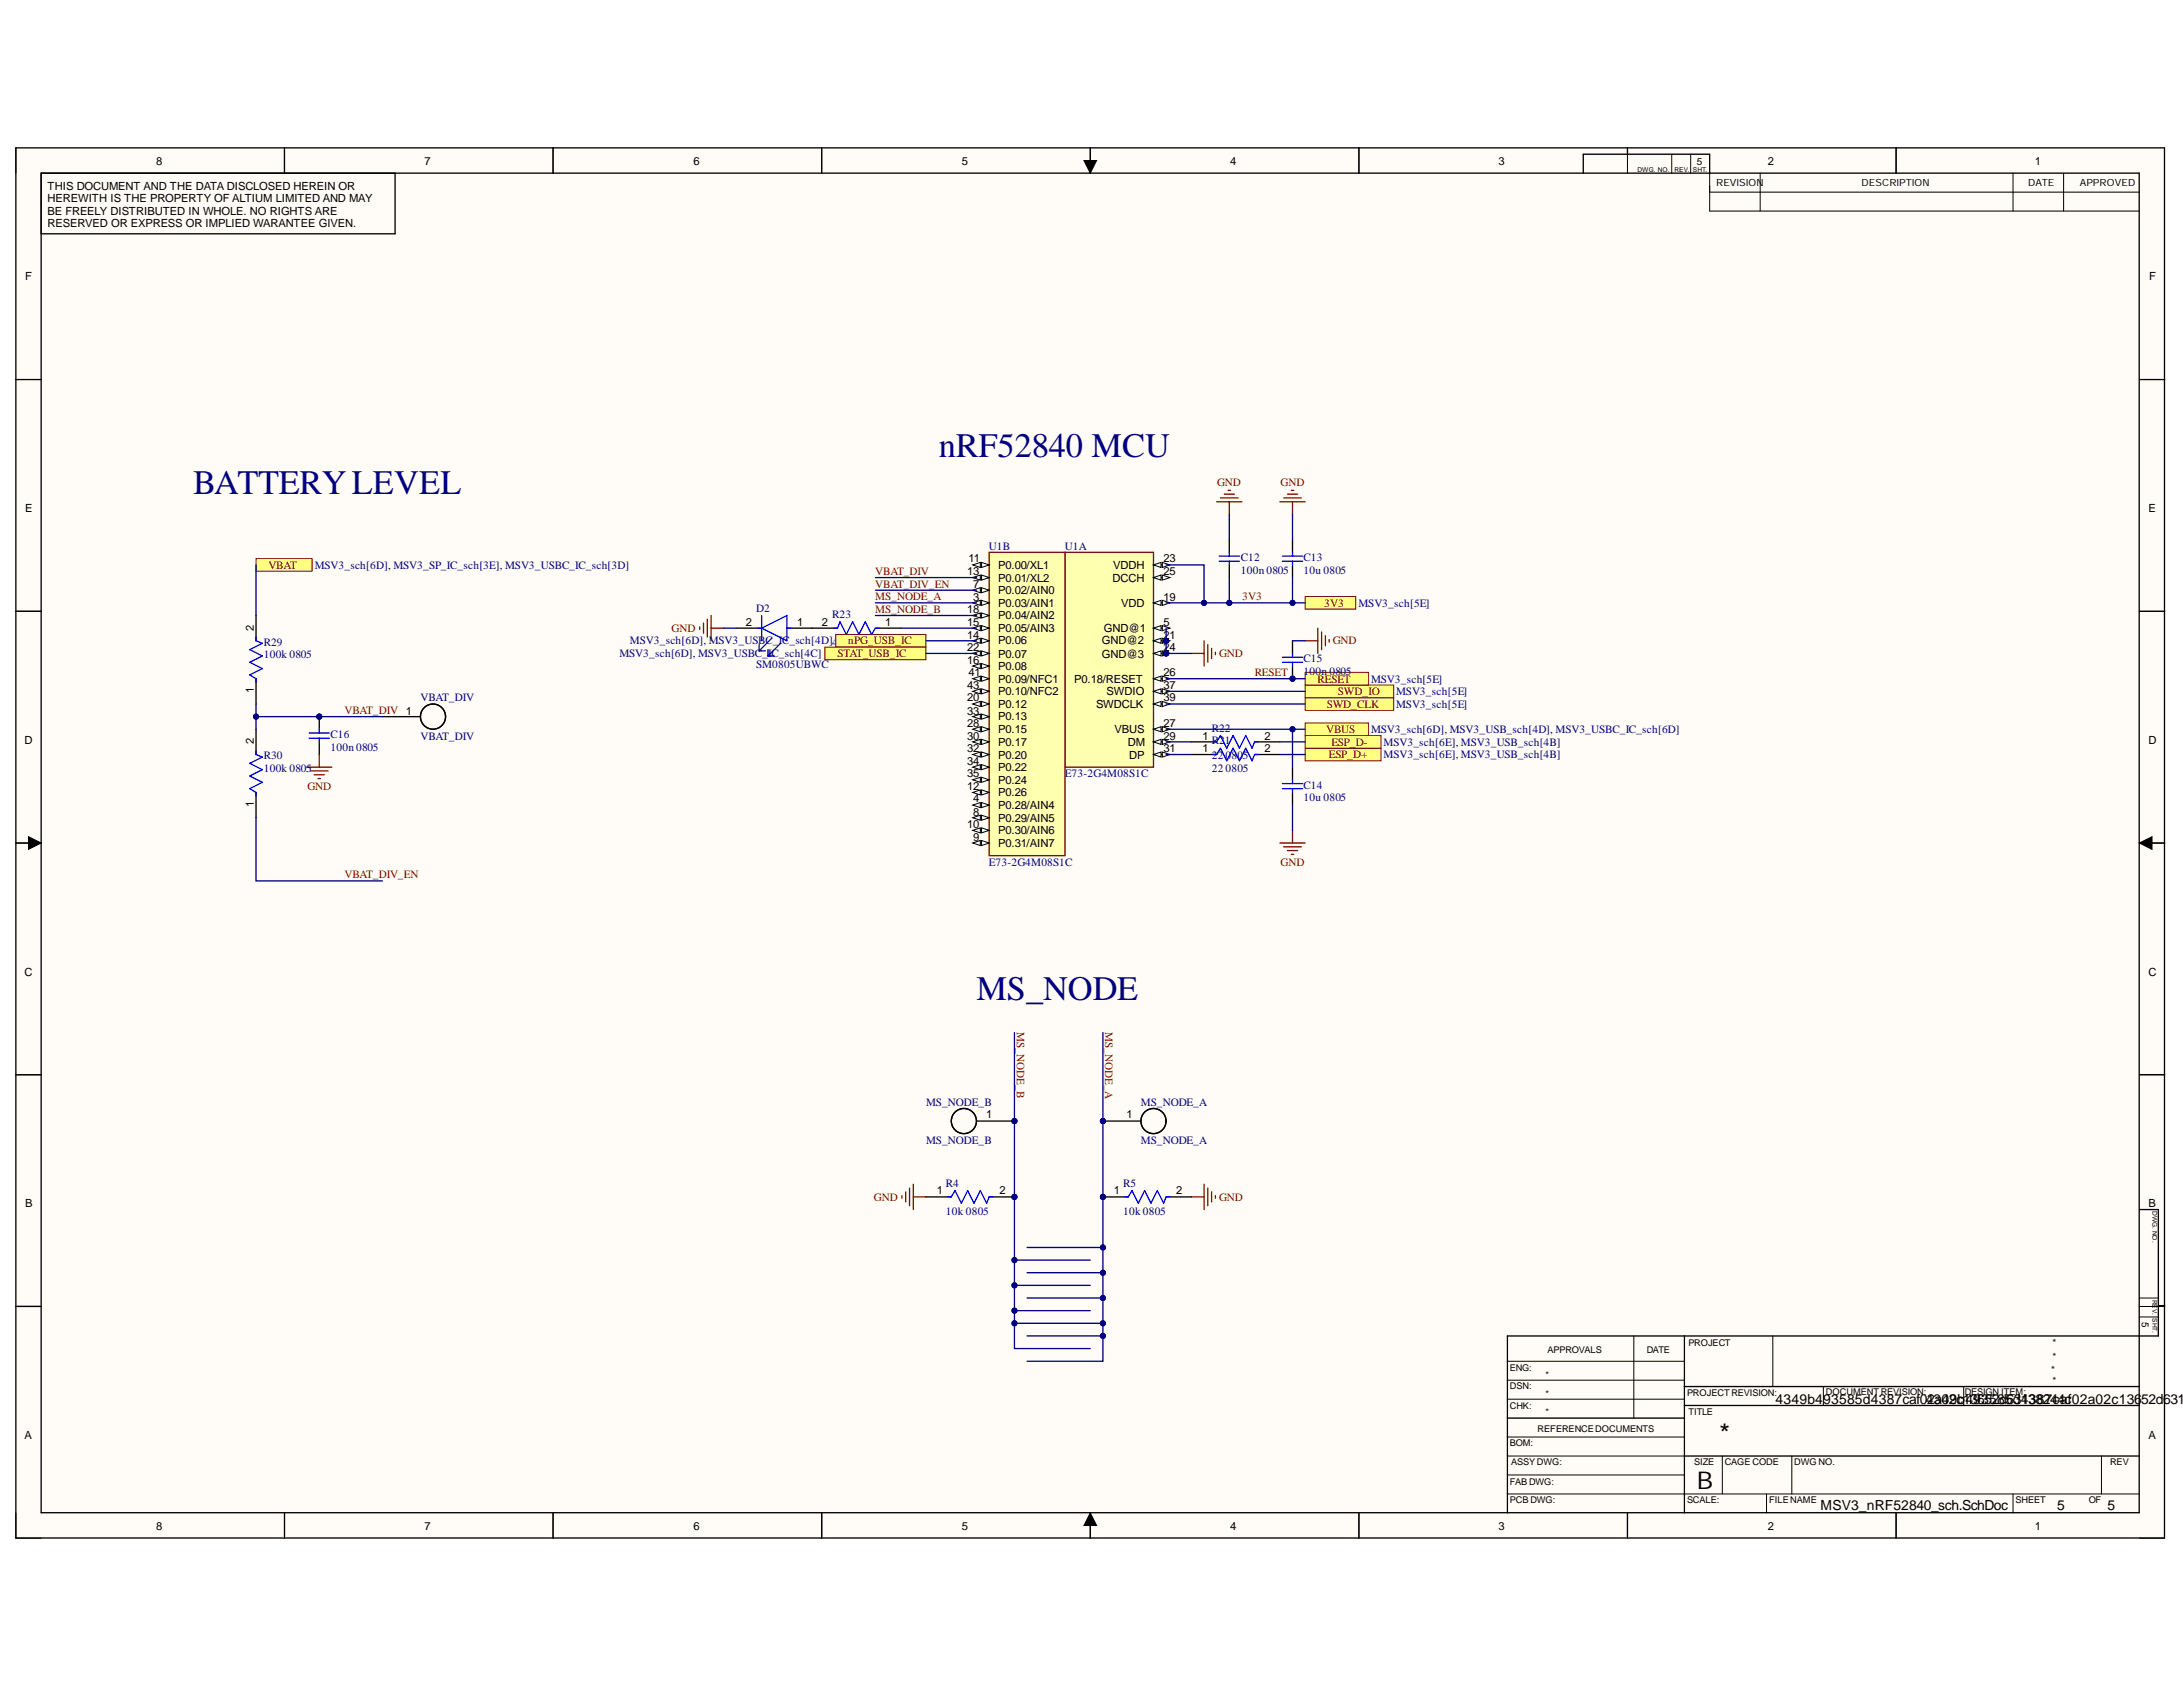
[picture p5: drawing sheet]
<svg xmlns="http://www.w3.org/2000/svg" width="279mm" height="216mm" viewBox="0 0 279 216" stroke-linecap="round" stroke-linejoin="round" font-family="sans-serif">
<defs><g id="words">
<g font-size="4.4" fill="#000080">
<text x="120.1" y="58.5">nRF52840 MCU</text>
<text x="24.7" y="63.3">BATTERYLEVEL</text>
<text x="125" y="128">MS_NODE</text>
</g>
<text font-size="3.5" x="220.1" y="184.7">*</text>
<text font-size="3.1" x="217.2" y="190.5">B</text>
<g font-size="1.8">
<text x="227.3" y="179.7">4349b493585d4387caf04342c1439635528d5d438244c</text>
<text x="246.6" y="179.7">2a09b</text>
<text x="256.8" y="179.7">631</text>
<text x="260.7" y="179.7">87caf02a02c136</text>
<text x="274.1" y="179.7">52d6313</text>
<text x="233" y="193.2">MSV3_nRF52840_sch.SchDoc</text>
<text x="263.3" y="193.2">5</text>
<text x="269.7" y="193.2">5</text>
</g>
<g font-size="1.4">
<text x="20" y="21.1">8</text>
<text x="54.3" y="21.1">7</text>
<text x="88.8" y="21.1">6</text>
<text x="123.1" y="21.1">5</text>
<text x="157.5" y="21.1">4</text>
<text x="191.8" y="21.1">3</text>
<text x="226.2" y="21.1">2</text>
<text x="260.4" y="21.1">1</text>
<text x="6.1" y="24.3">THIS DOCUMENT AND THE DATA DISCLOSED HEREIN OR</text>
<text x="6.1" y="25.9">HEREWITH IS THE PROPERTY OF ALTIUM LIMITED AND MAY</text>
<text x="6.1" y="27.5">BE FREELY DISTRIBUTED IN WHOLE. NO RIGHTS ARE</text>
<text x="6.1" y="29.1">RESERVED OR EXPRESS OR IMPLIED WARANTEE GIVEN.</text>
<text x="3.2" y="35.9">F</text>
<text x="275.1" y="35.9">F</text>
<text x="3.2" y="65.6">E</text>
<text x="275" y="65.6">E</text>
<text x="124" y="72">11</text>
<text x="148.9" y="72">23</text>
<text x="123.8" y="73.6">13</text>
<text x="124.5" y="75.2">7</text>
<text x="124.5" y="76.9">3</text>
<text x="127.8" y="72.8">P0.00/XL1</text>
<text x="127.8" y="74.4">P0.01/XL2</text>
<text x="127.8" y="76">P0.02/AIN0</text>
<text x="127.8" y="77.7">P0.03/AIN1</text>
<text x="142.4" y="74.4">DCCH</text>
<text x="142.5" y="72.8">VDDH</text>
<text x="143.5" y="77.7">VDD</text>
<text x="148.9" y="73.6">25</text>
<text x="148.9" y="76.9">19</text>
<text x="32.5" y="80.7" transform="rotate(-90 32.5 80.7)">2</text>
<text x="95.4" y="80.1">2</text>
<text x="102" y="80.1">1</text>
<text x="105.2" y="80.1">2</text>
<text x="113.3" y="80.1">1</text>
<text x="123.8" y="78.5">18</text>
<text x="123.8" y="80.1">15</text>
<text x="123.8" y="81.7">14</text>
<text x="123.8" y="83.3">22</text>
<text x="127.8" y="79.3">P0.04/AIN2</text>
<text x="127.8" y="80.9">P0.05/AIN3</text>
<text x="127.8" y="82.5">P0.06</text>
<text x="141" y="82.5">GND@2</text>
<text x="141.3" y="80.9">GND@1</text>
<text x="148.9" y="80.1">5</text>
<text x="148.9" y="81.7">21</text>
<text x="148.9" y="83.3">24</text>
<text x="32.5" y="88.7" transform="rotate(-90 32.5 88.7)">1</text>
<text x="123.8" y="84.9">16</text>
<text x="123.8" y="88.1">43</text>
<text x="123.8" y="89.8">20</text>
<text x="124" y="86.5">41</text>
<text x="127.8" y="84.2">P0.07</text>
<text x="127.8" y="85.8">P0.08</text>
<text x="127.8" y="87.4">P0.09/NFC1</text>
<text x="127.8" y="89">P0.10/NFC2</text>
<text x="137.5" y="87.4">P0.18/RESET</text>
<text x="141" y="84.2">GND@3</text>
<text x="141.6" y="89">SWDIO</text>
<text x="148.9" y="86.5">26</text>
<text x="148.9" y="88.1">37</text>
<text x="148.9" y="89.8">39</text>
<text x="3.1" y="95.2">D</text>
<text x="32.5" y="95.3" transform="rotate(-90 32.5 95.3)">2</text>
<text x="123.8" y="91.4">33</text>
<text x="123.8" y="93.1">28</text>
<text x="123.8" y="94.7">30</text>
<text x="127.8" y="90.6">P0.12</text>
<text x="127.8" y="92.2">P0.13</text>
<text x="127.8" y="93.8">P0.15</text>
<text x="127.8" y="95.4">P0.17</text>
<text x="140.3" y="90.6">SWDCLK</text>
<text x="142.7" y="93.8">VBUS</text>
<text x="144.3" y="95.4">DM</text>
<text x="148.9" y="93.1">27</text>
<text x="148.9" y="94.7">29</text>
<text x="153.9" y="94.7">1</text>
<text x="161.9" y="94.7">2</text>
<text x="275" y="95.2">D</text>
<text x="123.8" y="96.3">32</text>
<text x="123.8" y="97.9">34</text>
<text x="123.8" y="99.5">35</text>
<text x="123.8" y="101.1">12</text>
<text x="127.8" y="97.1">P0.20</text>
<text x="127.8" y="98.7">P0.22</text>
<text x="127.8" y="100.3">P0.24</text>
<text x="127.8" y="101.9">P0.26</text>
<text x="144.5" y="97.1">DP</text>
<text x="148.9" y="96.3">31</text>
<text x="153.9" y="96.3">1</text>
<text x="161.9" y="96.3">2</text>
<text x="32.5" y="103.3" transform="rotate(-90 32.5 103.3)">1</text>
<text x="123.8" y="106">10</text>
<text x="124.5" y="102.7">4</text>
<text x="124.5" y="104.4">8</text>
<text x="124.5" y="107.6">9</text>
<text x="127.8" y="103.5">P0.28/AIN4</text>
<text x="127.8" y="105.1">P0.29/AIN5</text>
<text x="127.8" y="106.8">P0.30/AIN6</text>
<text x="127.8" y="108.4">P0.31/AIN7</text>
<text x="3.1" y="124.9">C</text>
<text x="275" y="124.9">C</text>
<text x="126.2" y="143.1">1</text>
<text x="144.2" y="143.1">1</text>
<text x="3.2" y="154.5">B</text>
<text x="119.9" y="152.9">1</text>
<text x="127.9" y="152.9">2</text>
<text x="142.6" y="152.9">1</text>
<text x="150.5" y="152.9">2</text>
<text x="275" y="154.5">B</text>
<text x="3.1" y="184.2">A</text>
<text x="275" y="184.2">A</text>
<text x="20" y="195.8">8</text>
<text x="54.3" y="195.8">7</text>
<text x="88.8" y="195.8">6</text>
<text x="123.1" y="195.8">5</text>
<text x="157.5" y="195.8">4</text>
<text x="191.8" y="195.8">3</text>
<text x="226.2" y="195.8">2</text>
<text x="260.4" y="195.8">1</text>
</g>
<g font-size="1.4" fill="#800000">
<text x="155.8" y="62.3">GND</text>
<text x="163.9" y="62.3">GND</text>
<text x="34.4" y="72.8">VBAT</text>
<text x="112" y="73.6">VBAT_DIV</text>
<text x="112" y="76.8">MS_NODE_A</text>
<text x="112" y="75.2">VBAT_DIV_EN</text>
<text x="159" y="76.8">3V3</text>
<text x="169.5" y="77.7">3V3</text>
<text x="86" y="80.9">GND</text>
<text x="112" y="78.5">MS_NODE_B</text>
<text x="170.6" y="82.5">GND</text>
<text x="107.2" y="84.1">STAT_USB_IC</text>
<text x="156" y="84.1">GND</text>
<text x="160.6" y="86.5">RESET</text>
<text x="168.6" y="87.4">RESET</text>
<text x="171.2" y="89">SWD_IO</text>
<text x="44.1" y="91.4">VBAT_DIV 1</text>
<text x="169.7" y="93.8">VBUS</text>
<text x="169.8" y="90.6">SWD_CLK</text>
<text x="170.4" y="95.4">ESP_D-</text>
<text x="39.3" y="101.1">GND</text>
<text x="170.1" y="97">ESP_D+</text>
<text x="44.1" y="112.4">VBAT_DIV_EN</text>
<text x="163.9" y="110.8">GND</text>
<text x="130.1" y="132.1" transform="rotate(90 130.1 132.1)">MS_NODE_B</text>
<text x="141.5" y="132.1" transform="rotate(90 141.5 132.1)">MS_NODE_A</text>
<text x="111.9" y="153.7">GND</text>
<text x="156" y="153.7">GND</text>
</g>
<g font-size="1.4" fill="#000080">
<text x="126.6" y="70.4">U1B</text>
<text x="136.3" y="70.4">U1A</text>
<text x="158.8" y="71.8">C12</text>
<text x="166.8" y="71.8">C13</text>
<text x="40.3" y="72.8">MSV3_sch[6D], MSV3_SP_IC_sch[3E], MSV3_USBC_IC_sch[3D]</text>
<text x="158.8" y="73.4">100n 0805</text>
<text x="166.8" y="73.4">10u 0805</text>
<text x="173.9" y="77.7">MSV3_sch[5E]</text>
<text x="33.8" y="82.6">R29</text>
<text x="80.6" y="82.5">MSV3_sch[6D], MSV3_USBC_IC_sch[4D]470n0P8G0_5USB_IC</text>
<text x="96.8" y="78.3">D2</text>
<text x="106.5" y="79.1">R23</text>
<text x="33.8" y="84.3">100k 0805</text>
<text x="53.8" y="89.8">VBAT_DIV</text>
<text x="79.3" y="84.1">MSV3_sch[6D], MSV3_USBC_IC_sch[4C]</text>
<text x="96.8" y="85.4">SM0805UBWC</text>
<text x="166.8" y="84.8">C15</text>
<text x="166.8" y="86.4">100n 0805</text>
<text x="175.5" y="87.4">MSV3_sch[5E]</text>
<text x="178.7" y="89">MSV3_sch[5E]</text>
<text x="42.3" y="94.5">C16</text>
<text x="53.8" y="94.7">VBAT_DIV</text>
<text x="155.1" y="95.3">R21</text>
<text x="155.1" y="93.6">R22</text>
<text x="175.5" y="93.8">MSV3_sch[6D], MSV3_USB_sch[4D], MSV3_USBC_IC_sch[6D]</text>
<text x="177.1" y="95.4">MSV3_sch[6E], MSV3_USB_sch[4B]</text>
<text x="178.7" y="90.6">MSV3_sch[5E]</text>
<text x="33.8" y="97.2">R30</text>
<text x="33.8" y="98.8">100k 0805</text>
<text x="42.3" y="96.1">100n 0805</text>
<text x="136.3" y="99.5">E73-2G4M08S1C</text>
<text x="155.1" y="98.8">22</text>
<text x="155.1" y="97.2">22</text>
<text x="156.9" y="98.8">0805</text>
<text x="156.9" y="97.2">0805</text>
<text x="166.8" y="100.9">C14</text>
<text x="177.1" y="97">MSV3_sch[6E], MSV3_USB_sch[4B]</text>
<text x="166.8" y="102.5">10u 0805</text>
<text x="126.6" y="110.8">E73-2G4M08S1C</text>
<text x="118.5" y="141.5">MS_NODE_B</text>
<text x="146" y="141.5">MS_NODE_A</text>
<text x="118.5" y="146.4">MS_NODE_B</text>
<text x="146" y="146.3">MS_NODE_A</text>
<text x="121.1" y="151.9">R4</text>
<text x="121.1" y="155.5">10k 0805</text>
<text x="143.8" y="151.9">R5</text>
<text x="143.8" y="155.5">10k 0805</text>
</g>
<g font-size="1.3">
<text x="217.2" y="21.1">5</text>
<text x="219.6" y="23.9">REVISION</text>
<text x="238.3" y="23.9">DESCRIPTION</text>
<text x="259.6" y="23.9">DATE</text>
<text x="266.2" y="23.9">APPROVED</text>
<text x="262.7" y="172.3">*</text>
<text x="274.1" y="169.2" transform="rotate(90 274.1 169.2)">5</text>
<text x="262.5" y="175.7">*</text>
<text x="262.7" y="177.1">*</text>
<text x="262.7" y="174">*</text>
</g>
<g font-size="1.2">
<text x="198.1" y="173.2">APPROVALS</text>
<text x="210.8" y="173.2">DATE</text>
<text x="216.1" y="172.3">PROJECT</text>
<text x="193.2" y="175.4">ENG:</text>
<text x="193.2" y="177.8">DSN:</text>
<text x="197.8" y="176.4">*</text>
<text x="197.8" y="178.8">*</text>
<text x="215.9" y="178.7">PROJECTREVISION:</text>
<text x="233.7" y="178.5">DOCUMENTREVISION:</text>
<text x="251.5" y="178.5">DESIGN ITEM:</text>
<text x="193.2" y="180.3">CHK:</text>
<text x="193.2" y="185.1">BOM:</text>
<text x="196.8" y="183.3">REFERENCEDOCUMENTS</text>
<text x="197.8" y="181.1">*</text>
<text x="216.1" y="181.1">TITLE</text>
<text x="193.2" y="190">FAB DWG:</text>
<text x="193.4" y="187.5">ASSY DWG:</text>
<text x="216.9" y="187.5">SIZE</text>
<text x="220.7" y="187.5">CAGE CODE</text>
<text x="229.6" y="187.5">DWG NO.</text>
<text x="270.1" y="187.5">REV</text>
<text x="193.2" y="192.4">PCB DWG:</text>
<text x="215.9" y="192.4">SCALE:</text>
<text x="226.4" y="192.4">FILENAME</text>
<text x="258" y="192.4">SHEET</text>
<text x="267.4" y="192.4">OF</text>
</g>
<g font-size=".8">
<text x="209.6" y="22">DWG. NO.</text>
<text x="214.3" y="22">REV.</text>
<text x="216.7" y="22">SHT.</text>
<text x="275.5" y="155" transform="rotate(90 275.5 155)">DWG. NO.</text>
<text x="275.5" y="166.3" transform="rotate(90 275.5 166.3)">REV.</text>
<text x="275.5" y="168.7" transform="rotate(90 275.5 168.7)">SHT.</text>
</g>
</g></defs>
<g fill="#fffcf8">
<path d="M2 18.9h275.1v178h-275.1z" fill-rule="evenodd"/>
<path d="M5.3 22.2h268.5v171.4h-268.5z" fill-rule="evenodd"/>
</g>
<g fill="none" stroke="#000" stroke-width=".13">
<path d="M2 18.9v3.3M36.4 18.9v3.3M70.8 18.9v3.3M105.2 18.9v3.3M139.5 18.9v3.3M173.9 18.9v3.3M208.3 18.9v3.3M214 19.7v2.5M216.4 19.7v2.5M242.7 18.9v3.3M138.7 20.5h1.7l-.9 1.7zM218.8 22.2v4.8h55"/>
<path d="M218.8 24.6h55M225.3 22.2v4.8M257.6 22.2v4.8M264.1 22.2v4.8M2 48.6h3.3M273.8 48.6h3.3M2 78.2h3.3M273.8 78.2h3.3M2 107.9h3.3M3.6 107.1l1.7 .8-1.7 .8zM273.8 107.9l1.6-.8v1.6zM273.8 107.9h3.3"/>
<path d="M2 137.5h3.3M273.8 137.5h3.3M2 167.2h3.3M192.9 176.6h22.7M192.9 174.2h22.7M192.9 179.1h22.7M209.1 171v10.5M226.9 171v6.4M233.4 177.4v2.5M251.3 177.4v2.5M273.8 167.2h3.3M273.8 168.5h2.4"/>
<path d="M273.8 166.1h2.4M2 193.6v3.3h3.3M36.4 193.6v3.3M70.8 193.6v3.3M105.2 193.6v3.3M139.5 193.6l.9 1.6h-1.7zM139.5 193.6v3.3M173.9 193.6v3.3M192.9 191.2h80.9M192.9 186.3h22.7M192.9 183.9h22.7M192.9 188.8h22.7"/>
<path d="M208.3 193.6v3.3M220.4 186.3v4.9M226.1 191.2v2.4M229.3 186.3v4.9M242.7 193.6v3.3M257.6 191.2v2.4M269 186.3v4.9M273.8 196.9h3.3"/>
</g>
<g fill="none" stroke="#000" stroke-width=".17">
<path d="M2 18.9h275v177.9h-275zM36.4 18.9v3.3M70.8 18.9v3.3M105.2 18.9v3.3M139.5 18.9v3.3M173.9 18.9v3.3M208.3 18.9v.8M242.7 18.9v3.3M5.3 22.2h268.5v171.4h-268.5zM50.6 22.2v7.7h-45.3M202.6 22.2v-2.5h16.2v2.5M2 48.6h3.3"/>
<path d="M273.8 48.6h3.3M2 78.2h3.3M273.8 78.2h3.3M2 107.9h3.3M273.8 107.9h3.3M2 137.5h3.3M273.8 137.5h3.3M273.8 154.8h2.4v16.2h-83.3v22.6M2 167.2h3.3M215.6 177.4h58.2M215.6 171v22.6M215.6 179.9h58.2"/>
<path d="M276.2 167.1h.9M36.4 193.6v3.3M70.8 193.6v3.3M105.2 193.6v3.3M139.5 193.6v3.3M173.9 193.6v3.3M192.9 181.5h22.7M208.3 193.6v3.3M215.6 186.3h58.2M242.7 193.6v3.3"/>
</g>
<path d="M138.7 20.5h1.7l-.9 1.7zM3.6 107.1l1.7 .8-1.7 .8zM273.8 107.9l1.6-.8v1.6zM139.5 193.6l.9 1.6h-1.7z" fill="#000"/>
<path d="M167 95.8h9.8v1.6h-9.8z" fill-rule="evenodd" fill="#ffff80"/>
<path d="M167 95.8h9.8v1.6h-9.8z" fill="none" stroke="#800000" stroke-width=".13"/>
<path d="M167 94.1h9.8v1.7h-9.8z" fill-rule="evenodd" fill="#ffff80"/>
<path d="M167 94.1h9.8v1.7h-9.8z" fill="none" stroke="#800000" stroke-width=".13"/>
<path d="M167 76.3h6.5v1.7h-6.5z" fill-rule="evenodd" fill="#ffff80"/>
<path d="M167 76.3h6.5v1.7h-6.5z" fill="none" stroke="#800000" stroke-width=".13"/>
<path d="M157.3 69.1v1.6M157.3 72.3v1.6M165.4 69.1v1.6M165.4 72.3v1.6M152.5 96.6h3.2M152.5 94.9h3.2M160.6 96.6h3.2M160.6 94.9h3.2" fill="none" stroke="#000" stroke-width=".17"/>
<path d="M156 71.2h2.6M156 71.8h2.6M157.3 70.7v.5M157.3 71.8v.5M164.1 71.2h2.6M164.1 71.8h2.6M165.4 70.7v.5M165.4 71.8v.5M155.2 96.6h.5l.5-.8 .8 1.6 .8-1.6 .8 1.6 .8-1.6 .8 1.6 .4-.8h.5M155.2 94.9h.5l.5-.8 .8 1.7 .8-1.7 .8 1.7 .8-1.7 .8 1.7 .4-.9h.5" fill="none" stroke="#00f" stroke-width=".17"/>
<path d="M155.7 64.2h3.3M156.2 63.7h2.3M156.7 63.2h1.3M157.2 62.8h.3M157.3 64.2v1.6M163.8 64.2h3.2M164.3 63.7h2.3M164.8 63.2h1.3M165.3 62.8h.3M165.4 64.2v1.6" fill="none" stroke="#800000" stroke-width=".17"/>
<path d="M167 89.3h11.4v1.6h-11.4z" fill-rule="evenodd" fill="#ffff80"/>
<path d="M167 89.3h11.4v1.6h-11.4z" fill="none" stroke="#800000" stroke-width=".13"/>
<path d="M167 87.7h11.4v1.6h-11.4z" fill-rule="evenodd" fill="#ffff80"/>
<path d="M167 87.7h11.4v1.6h-11.4z" fill="none" stroke="#800000" stroke-width=".13"/>
<path d="M32.8 71.5h7.1v1.6h-7.1z" fill-rule="evenodd" fill="#ffff80"/>
<path d="M32.8 71.5h7.1v1.6h-7.1z" fill="none" stroke="#800000" stroke-width=".13"/>
<circle cx="40.9" cy="91.7" r=".32" fill="#000080"/>
<circle cx="40.9" cy="91.7" r=".32" fill="none" stroke="#000080" stroke-width=".13"/>
<path d="M40.9 91.7v1.6M40.9 94.9v1.7" fill="none" stroke="#000" stroke-width=".17"/>
<circle cx="40.9" cy="91.7" r=".32" fill="#000080"/>
<circle cx="40.9" cy="91.7" r=".32" fill="none" stroke="#000080" stroke-width=".13"/>
<g fill="none" stroke="#00f" stroke-width=".17">
<path d="M97.5 78.8v3.2M32.8 81.5v.5l.8 .3-1.6 .8 1.6 .8-1.6 .9 1.6 .8-1.6 .8 .8 .5v.4M32.8 96.1v.5l.8 .3-1.6 .8 1.6 .8-1.6 .8 1.6 .8-1.6 .8 .8 .5v.5M39.6 93.8h2.6M39.6 94.5h2.6M40.9 93.3v.5M40.9 94.5v.4M97 80.4h.5M97.2 83.3h.8M97.2 82.5v.8M97.5 80.4l3.2-1.6v3.2zM98.3 83.9h.8"/>
<path d="M98.3 83.1v.8M98.8 81.7l-1.6 1.6M99.9 82.3l-1.6 1.6M100.7 80.4h.5M106.7 80.4h.5l.3-.8 .8 1.6 .8-1.6 .8 1.6 .8-1.6 .9 1.6 .4-.8h.5"/>
</g>
<path d="M90 79.7v1.3M90.5 79.3v2.2M91 78.8v3.2M39.2 98.2h3.3M39.7 98.7h2.3M40.2 99.2h1.3M40.7 99.6h.3M40.9 96.6v1.6M89.6 80.2v.4M91 80.4h1.6" fill="none" stroke="#800000" stroke-width=".17"/>
<path d="M32.8 78.8v3.2M32.8 86.9v3.2M32.8 93.3v3.3M94.2 80.4h3.3M100.7 80.4h6.5M112 80.4h3.3M32.8 101.4v3.3" fill="none" stroke="#000" stroke-width=".17"/>
<circle cx="141.2" cy="143.5" r=".32" fill="#000080"/>
<circle cx="141.2" cy="143.5" r=".32" fill="none" stroke="#000080" stroke-width=".13"/>
<path d="M141.2 143.5h4.8" fill="none" stroke="#000" stroke-width=".17"/>
<circle cx="141.2" cy="143.5" r=".32" fill="#000080"/>
<circle cx="141.2" cy="143.5" r=".32" fill="none" stroke="#000080" stroke-width=".13"/>
<g fill="none" stroke="#000" stroke-width=".17">
<path d="M48.9 91.7h4.9"/>
<circle cx="55.4" cy="91.7" r="1.61"/>
<circle cx="147.6" cy="143.5" r="1.61"/>
</g>
<path d="M115.4 153v.3M115.9 152.5v1.3M116.4 152v2.3M116.9 153.2h1.6M116.9 151.6v3.2M152.5 153.2h1.6M154.1 151.6v3.2M154.6 152v2.3M155.1 152.5v1.3M155.6 153v.3" fill="none" stroke="#800000" stroke-width=".17"/>
<circle cx="129.8" cy="143.5" r=".32" fill="#000080"/>
<circle cx="129.8" cy="143.5" r=".32" fill="none" stroke="#000080" stroke-width=".13"/>
<path d="M125 143.5h4.8" fill="none" stroke="#000" stroke-width=".17"/>
<circle cx="129.8" cy="143.5" r=".32" fill="#000080"/>
<circle cx="129.8" cy="143.5" r=".32" fill="none" stroke="#000080" stroke-width=".13"/>
<circle cx="123.4" cy="143.5" r="1.61" fill="none" stroke="#000" stroke-width=".17"/>
<circle cx="129.8" cy="153.2" r=".32" fill="#000080"/>
<circle cx="129.8" cy="153.2" r=".32" fill="none" stroke="#000080" stroke-width=".13"/>
<path d="M118.5 153.2h3.2M126.6 153.2h3.2" fill="none" stroke="#000" stroke-width=".17"/>
<circle cx="129.8" cy="153.2" r=".32" fill="#000080"/>
<circle cx="129.8" cy="153.2" r=".32" fill="none" stroke="#000080" stroke-width=".13"/>
<path d="M121.3 153.2h.4l.5-.8 .8 1.6 .9-1.6 .8 1.6 .8-1.6 .8 1.6 .3-.8h.5" fill="none" stroke="#00f" stroke-width=".17"/>
<circle cx="141.2" cy="153.2" r=".32" fill="#000080"/>
<circle cx="141.2" cy="153.2" r=".32" fill="none" stroke="#000080" stroke-width=".13"/>
<path d="M141.2 153.2h3.2" fill="none" stroke="#000" stroke-width=".17"/>
<circle cx="141.2" cy="153.2" r=".32" fill="#000080"/>
<circle cx="141.2" cy="153.2" r=".32" fill="none" stroke="#000080" stroke-width=".13"/>
<path d="M149.3 153.2h3.2" fill="none" stroke="#000" stroke-width=".17"/>
<path d="M143.9 153.2h.5l.5-.8 .8 1.6 .8-1.6 .8 1.6 .8-1.6 .8 1.6 .4-.8h.4" fill="none" stroke="#00f" stroke-width=".17"/>
<circle cx="149.3" cy="82" r=".32" fill="#000080"/>
<circle cx="149.3" cy="82" r=".32" fill="none" stroke="#000080" stroke-width=".13"/>
<circle cx="149.3" cy="83.6" r=".32" fill="#000080"/>
<circle cx="149.3" cy="83.6" r=".32" fill="none" stroke="#000080" stroke-width=".13"/>
<path d="M136.3 70.7h11.3v27.5h-11.3z" fill-rule="evenodd" fill="#ffffb0"/>
<path d="M136.3 70.7h11.3v27.5h-11.3z" fill="none" stroke="#800000" stroke-width=".17"/>
<path d="M147.6 72.3h1.7" fill="none" stroke="#000" stroke-width=".17"/>
<path d="M147.6 72.3l1-.3v.6z" fill="#f8fcff"/>
<path d="M147.6 72.3l1-.3v.6z" fill="none" stroke="#000" stroke-width=".13"/>
<path d="M148.8 72l.9 .3-.9 .3z" fill="#f8fcff"/>
<path d="M148.8 72l.9 .3-.9 .3z" fill="none" stroke="#000" stroke-width=".13"/>
<path d="M147.6 73.9h1.7" fill="none" stroke="#000" stroke-width=".17"/>
<path d="M147.6 73.9l1-.3v.6z" fill="#f8fcff"/>
<path d="M147.6 73.9l1-.3v.6z" fill="none" stroke="#000" stroke-width=".13"/>
<path d="M148.8 73.6l.9 .3-.9 .3z" fill="#f8fcff"/>
<path d="M148.8 73.6l.9 .3-.9 .3z" fill="none" stroke="#000" stroke-width=".13"/>
<path d="M147.6 77.2h1.7" fill="none" stroke="#000" stroke-width=".17"/>
<path d="M147.6 77.2l1-.4v.7z" fill="#f8fcff"/>
<path d="M147.6 77.2l1-.4v.7z" fill="none" stroke="#000" stroke-width=".13"/>
<path d="M148.8 76.8l.9 .4-.9 .3z" fill="#f8fcff"/>
<path d="M148.8 76.8l.9 .4-.9 .3z" fill="none" stroke="#000" stroke-width=".13"/>
<path d="M147.6 80.4h1.7" fill="none" stroke="#000" stroke-width=".17"/>
<path d="M147.6 80.4l1-.3v.6z" fill="#f8fcff"/>
<path d="M147.6 80.4l1-.3v.6z" fill="none" stroke="#000" stroke-width=".13"/>
<path d="M148.8 80.1l.9 .3-.9 .3z" fill="#f8fcff"/>
<path d="M148.8 80.1l.9 .3-.9 .3z" fill="none" stroke="#000" stroke-width=".13"/>
<path d="M147.6 82h1.7" fill="none" stroke="#000" stroke-width=".17"/>
<path d="M147.6 82l1-.3v.6z" fill="#f8fcff"/>
<path d="M147.6 82l1-.3v.6z" fill="none" stroke="#000" stroke-width=".13"/>
<path d="M148.8 81.7l.9 .3-.9 .3z" fill="#f8fcff"/>
<path d="M148.8 81.7l.9 .3-.9 .3z" fill="none" stroke="#000" stroke-width=".13"/>
<circle cx="149.3" cy="82" r=".32" fill="#000080"/>
<circle cx="149.3" cy="82" r=".32" fill="none" stroke="#000080" stroke-width=".13"/>
<path d="M147.6 83.6h1.7" fill="none" stroke="#000" stroke-width=".17"/>
<path d="M147.6 83.6l1-.3v.6z" fill="#f8fcff"/>
<path d="M147.6 83.6l1-.3v.6z" fill="none" stroke="#000" stroke-width=".13"/>
<path d="M148.8 83.3l.9 .3-.9 .3z" fill="#f8fcff"/>
<path d="M148.8 83.3l.9 .3-.9 .3z" fill="none" stroke="#000" stroke-width=".13"/>
<circle cx="149.3" cy="83.6" r=".32" fill="#000080"/>
<circle cx="149.3" cy="83.6" r=".32" fill="none" stroke="#000080" stroke-width=".13"/>
<path d="M147.6 86.9h1.7" fill="none" stroke="#000" stroke-width=".17"/>
<path d="M147.6 86.9l1-.4v.7z" fill="#f8fcff"/>
<path d="M147.6 86.9l1-.4v.7z" fill="none" stroke="#000" stroke-width=".13"/>
<path d="M148.8 86.5l.9 .4-.9 .3z" fill="#f8fcff"/>
<path d="M148.8 86.5l.9 .4-.9 .3z" fill="none" stroke="#000" stroke-width=".13"/>
<path d="M147.6 88.5h1.7" fill="none" stroke="#000" stroke-width=".17"/>
<path d="M147.6 88.5l1-.3v.6z" fill="#f8fcff"/>
<path d="M147.6 88.5l1-.3v.6z" fill="none" stroke="#000" stroke-width=".13"/>
<path d="M148.8 88.2l.9 .3-.9 .3z" fill="#f8fcff"/>
<path d="M148.8 88.2l.9 .3-.9 .3z" fill="none" stroke="#000" stroke-width=".13"/>
<path d="M147.6 90.1h1.7" fill="none" stroke="#000" stroke-width=".17"/>
<path d="M147.6 90.1l1-.3v.6z" fill="#f8fcff"/>
<path d="M147.6 90.1l1-.3v.6z" fill="none" stroke="#000" stroke-width=".13"/>
<path d="M148.8 89.8l.9 .3-.9 .3z" fill="#f8fcff"/>
<path d="M148.8 89.8l.9 .3-.9 .3z" fill="none" stroke="#000" stroke-width=".13"/>
<path d="M147.6 93.3h1.7" fill="none" stroke="#000" stroke-width=".17"/>
<path d="M147.6 93.3l1-.3v.7z" fill="#f8fcff"/>
<path d="M147.6 93.3l1-.3v.7z" fill="none" stroke="#000" stroke-width=".13"/>
<path d="M148.8 93l.9 .3-.9 .4z" fill="#f8fcff"/>
<path d="M148.8 93l.9 .3-.9 .4z" fill="none" stroke="#000" stroke-width=".13"/>
<path d="M147.6 94.9h1.7" fill="none" stroke="#000" stroke-width=".17"/>
<path d="M147.6 94.9l1-.3v.7z" fill="#f8fcff"/>
<path d="M147.6 94.9l1-.3v.7z" fill="none" stroke="#000" stroke-width=".13"/>
<path d="M148.8 94.6l.9 .3-.9 .4z" fill="#f8fcff"/>
<path d="M148.8 94.6l.9 .3-.9 .4z" fill="none" stroke="#000" stroke-width=".13"/>
<path d="M147.6 96.6h1.7" fill="none" stroke="#000" stroke-width=".17"/>
<path d="M147.6 96.6l1-.4v.7z" fill="#f8fcff"/>
<path d="M147.6 96.6l1-.4v.7z" fill="none" stroke="#000" stroke-width=".13"/>
<path d="M148.8 96.2l.9 .4-.9 .3z" fill="#f8fcff"/>
<path d="M148.8 96.2l.9 .4-.9 .3z" fill="none" stroke="#000" stroke-width=".13"/>
<path d="M126.6 70.7h9.7v38.8h-9.7z" fill-rule="evenodd" fill="#ffffb0"/>
<path d="M126.6 70.7h9.7v38.8h-9.7z" fill="none" stroke="#800000" stroke-width=".17"/>
<path d="M125 72.3h1.6" fill="none" stroke="#000" stroke-width=".17"/>
<path d="M125.6 72l1 .3-1 .3z" fill="#f8fcff"/>
<path d="M125.6 72l1 .3-1 .3z" fill="none" stroke="#000" stroke-width=".13"/>
<path d="M124.5 72.3l1-.3v.6z" fill="#f8fcff"/>
<path d="M124.5 72.3l1-.3v.6z" fill="none" stroke="#000" stroke-width=".13"/>
<path d="M125 73.9h1.6" fill="none" stroke="#000" stroke-width=".17"/>
<path d="M125.6 73.6l1 .3-1 .3z" fill="#f8fcff"/>
<path d="M125.6 73.6l1 .3-1 .3z" fill="none" stroke="#000" stroke-width=".13"/>
<path d="M124.5 73.9l1-.3v.6z" fill="#f8fcff"/>
<path d="M124.5 73.9l1-.3v.6z" fill="none" stroke="#000" stroke-width=".13"/>
<path d="M125 75.5h1.6" fill="none" stroke="#000" stroke-width=".17"/>
<path d="M125.6 75.2l1 .3-1 .4z" fill="#f8fcff"/>
<path d="M125.6 75.2l1 .3-1 .4z" fill="none" stroke="#000" stroke-width=".13"/>
<path d="M124.5 75.5l1-.3v.7z" fill="#f8fcff"/>
<path d="M124.5 75.5l1-.3v.7z" fill="none" stroke="#000" stroke-width=".13"/>
<path d="M125 77.2h1.6" fill="none" stroke="#000" stroke-width=".17"/>
<path d="M125.6 76.8l1 .4-1 .3z" fill="#f8fcff"/>
<path d="M125.6 76.8l1 .4-1 .3z" fill="none" stroke="#000" stroke-width=".13"/>
<path d="M124.5 77.2l1-.4v.7z" fill="#f8fcff"/>
<path d="M124.5 77.2l1-.4v.7z" fill="none" stroke="#000" stroke-width=".13"/>
<path d="M125 78.8h1.6" fill="none" stroke="#000" stroke-width=".17"/>
<path d="M125.6 78.4l1 .4-1 .3z" fill="#f8fcff"/>
<path d="M125.6 78.4l1 .4-1 .3z" fill="none" stroke="#000" stroke-width=".13"/>
<path d="M124.5 78.8l1-.4v.7z" fill="#f8fcff"/>
<path d="M124.5 78.8l1-.4v.7z" fill="none" stroke="#000" stroke-width=".13"/>
<path d="M125 80.4h1.6" fill="none" stroke="#000" stroke-width=".17"/>
<path d="M125.6 80.1l1 .3-1 .3z" fill="#f8fcff"/>
<path d="M125.6 80.1l1 .3-1 .3z" fill="none" stroke="#000" stroke-width=".13"/>
<path d="M124.5 80.4l1-.3v.6z" fill="#f8fcff"/>
<path d="M124.5 80.4l1-.3v.6z" fill="none" stroke="#000" stroke-width=".13"/>
<path d="M125 82h1.6" fill="none" stroke="#000" stroke-width=".17"/>
<path d="M125.6 81.7l1 .3-1 .3z" fill="#f8fcff"/>
<path d="M125.6 81.7l1 .3-1 .3z" fill="none" stroke="#000" stroke-width=".13"/>
<path d="M124.5 82l1-.3v.6z" fill="#f8fcff"/>
<path d="M124.5 82l1-.3v.6z" fill="none" stroke="#000" stroke-width=".13"/>
<path d="M125 83.6h1.6" fill="none" stroke="#000" stroke-width=".17"/>
<path d="M125.6 83.3l1 .3-1 .3z" fill="#f8fcff"/>
<path d="M125.6 83.3l1 .3-1 .3z" fill="none" stroke="#000" stroke-width=".13"/>
<path d="M124.5 83.6l1-.3v.6z" fill="#f8fcff"/>
<path d="M124.5 83.6l1-.3v.6z" fill="none" stroke="#000" stroke-width=".13"/>
<path d="M125 85.2h1.6" fill="none" stroke="#000" stroke-width=".17"/>
<path d="M125.6 84.9l1 .3-1 .4z" fill="#f8fcff"/>
<path d="M125.6 84.9l1 .3-1 .4z" fill="none" stroke="#000" stroke-width=".13"/>
<path d="M124.5 85.2l1-.3v.7z" fill="#f8fcff"/>
<path d="M124.5 85.2l1-.3v.7z" fill="none" stroke="#000" stroke-width=".13"/>
<path d="M125 86.9h1.6" fill="none" stroke="#000" stroke-width=".17"/>
<path d="M125.6 86.5l1 .4-1 .3z" fill="#f8fcff"/>
<path d="M125.6 86.5l1 .4-1 .3z" fill="none" stroke="#000" stroke-width=".13"/>
<path d="M124.5 86.9l1-.4v.7z" fill="#f8fcff"/>
<path d="M124.5 86.9l1-.4v.7z" fill="none" stroke="#000" stroke-width=".13"/>
<path d="M125 88.5h1.6" fill="none" stroke="#000" stroke-width=".17"/>
<path d="M125.6 88.2l1 .3-1 .3z" fill="#f8fcff"/>
<path d="M125.6 88.2l1 .3-1 .3z" fill="none" stroke="#000" stroke-width=".13"/>
<path d="M124.5 88.5l1-.3v.6z" fill="#f8fcff"/>
<path d="M124.5 88.5l1-.3v.6z" fill="none" stroke="#000" stroke-width=".13"/>
<path d="M125 90.1h1.6" fill="none" stroke="#000" stroke-width=".17"/>
<path d="M125.6 89.8l1 .3-1 .3z" fill="#f8fcff"/>
<path d="M125.6 89.8l1 .3-1 .3z" fill="none" stroke="#000" stroke-width=".13"/>
<path d="M124.5 90.1l1-.3v.6z" fill="#f8fcff"/>
<path d="M124.5 90.1l1-.3v.6z" fill="none" stroke="#000" stroke-width=".13"/>
<path d="M125 91.7h1.6" fill="none" stroke="#000" stroke-width=".17"/>
<path d="M125.6 91.4l1 .3-1 .3z" fill="#f8fcff"/>
<path d="M125.6 91.4l1 .3-1 .3z" fill="none" stroke="#000" stroke-width=".13"/>
<path d="M124.5 91.7l1-.3v.6z" fill="#f8fcff"/>
<path d="M124.5 91.7l1-.3v.6z" fill="none" stroke="#000" stroke-width=".13"/>
<path d="M125 93.3h1.6" fill="none" stroke="#000" stroke-width=".17"/>
<path d="M125.6 93l1 .3-1 .4z" fill="#f8fcff"/>
<path d="M125.6 93l1 .3-1 .4z" fill="none" stroke="#000" stroke-width=".13"/>
<path d="M124.5 93.3l1-.3v.7z" fill="#f8fcff"/>
<path d="M124.5 93.3l1-.3v.7z" fill="none" stroke="#000" stroke-width=".13"/>
<path d="M125 94.9h1.6" fill="none" stroke="#000" stroke-width=".17"/>
<path d="M125.6 94.6l1 .3-1 .4z" fill="#f8fcff"/>
<path d="M125.6 94.6l1 .3-1 .4z" fill="none" stroke="#000" stroke-width=".13"/>
<path d="M124.5 94.9l1-.3v.7z" fill="#f8fcff"/>
<path d="M124.5 94.9l1-.3v.7z" fill="none" stroke="#000" stroke-width=".13"/>
<path d="M125 96.6h1.6" fill="none" stroke="#000" stroke-width=".17"/>
<path d="M125.6 96.2l1 .4-1 .3z" fill="#f8fcff"/>
<path d="M125.6 96.2l1 .4-1 .3z" fill="none" stroke="#000" stroke-width=".13"/>
<path d="M124.5 96.6l1-.4v.7z" fill="#f8fcff"/>
<path d="M124.5 96.6l1-.4v.7z" fill="none" stroke="#000" stroke-width=".13"/>
<path d="M125 98.2h1.6" fill="none" stroke="#000" stroke-width=".17"/>
<path d="M125.6 97.9l1 .3-1 .3z" fill="#f8fcff"/>
<path d="M125.6 97.9l1 .3-1 .3z" fill="none" stroke="#000" stroke-width=".13"/>
<path d="M124.5 98.2l1-.3v.6z" fill="#f8fcff"/>
<path d="M124.5 98.2l1-.3v.6z" fill="none" stroke="#000" stroke-width=".13"/>
<path d="M125 99.8h1.6" fill="none" stroke="#000" stroke-width=".17"/>
<path d="M125.6 99.5l1 .3-1 .3z" fill="#f8fcff"/>
<path d="M125.6 99.5l1 .3-1 .3z" fill="none" stroke="#000" stroke-width=".13"/>
<path d="M124.5 99.8l1-.3v.6z" fill="#f8fcff"/>
<path d="M124.5 99.8l1-.3v.6z" fill="none" stroke="#000" stroke-width=".13"/>
<path d="M125 101.4h1.6" fill="none" stroke="#000" stroke-width=".17"/>
<path d="M125.6 101.1l1 .3-1 .3z" fill="#f8fcff"/>
<path d="M125.6 101.1l1 .3-1 .3z" fill="none" stroke="#000" stroke-width=".13"/>
<path d="M124.5 101.4l1-.3v.6z" fill="#f8fcff"/>
<path d="M124.5 101.4l1-.3v.6z" fill="none" stroke="#000" stroke-width=".13"/>
<path d="M125 103h1.6" fill="none" stroke="#000" stroke-width=".17"/>
<path d="M125.6 102.7l1 .3-1 .4z" fill="#f8fcff"/>
<path d="M125.6 102.7l1 .3-1 .4z" fill="none" stroke="#000" stroke-width=".13"/>
<path d="M124.5 103l1-.3v.7z" fill="#f8fcff"/>
<path d="M124.5 103l1-.3v.7z" fill="none" stroke="#000" stroke-width=".13"/>
<path d="M125 104.7h1.6" fill="none" stroke="#000" stroke-width=".17"/>
<path d="M125.6 104.3l1 .4-1 .3z" fill="#f8fcff"/>
<path d="M125.6 104.3l1 .4-1 .3z" fill="none" stroke="#000" stroke-width=".13"/>
<path d="M124.5 104.7l1-.4v.7z" fill="#f8fcff"/>
<path d="M124.5 104.7l1-.4v.7z" fill="none" stroke="#000" stroke-width=".13"/>
<path d="M125 106.3h1.6" fill="none" stroke="#000" stroke-width=".17"/>
<path d="M125.6 105.9l1 .4-1 .3z" fill="#f8fcff"/>
<path d="M125.6 105.9l1 .4-1 .3z" fill="none" stroke="#000" stroke-width=".13"/>
<path d="M124.5 106.3l1-.4v.7z" fill="#f8fcff"/>
<path d="M124.5 106.3l1-.4v.7z" fill="none" stroke="#000" stroke-width=".13"/>
<path d="M125 107.9h1.6" fill="none" stroke="#000" stroke-width=".17"/>
<path d="M125.6 107.6l1 .3-1 .3z" fill="#f8fcff"/>
<path d="M125.6 107.6l1 .3-1 .3z" fill="none" stroke="#000" stroke-width=".13"/>
<path d="M124.5 107.9l1-.3v.6z" fill="#f8fcff"/>
<path d="M124.5 107.9l1-.3v.6z" fill="none" stroke="#000" stroke-width=".13"/>
<path d="M167 86.1h8.1v1.6h-8.1z" fill-rule="evenodd" fill="#ffff80"/>
<path d="M167 86.1h8.1v1.6h-8.1z" fill="none" stroke="#800000" stroke-width=".13"/>
<path d="M152.5 83.6h1.6M154.1 82v3.2M154.6 82.5v2.3M155.1 83v1.3M155.6 83.5v.3" fill="none" stroke="#800000" stroke-width=".17"/>
<path d="M167 92.5h8.1v1.6h-8.1z" fill-rule="evenodd" fill="#ffff80"/>
<path d="M167 92.5h8.1v1.6h-8.1z" fill="none" stroke="#800000" stroke-width=".13"/>
<path d="M165.4 98.2v1.6M165.4 101.4v1.6" fill="none" stroke="#000" stroke-width=".17"/>
<path d="M165.4 99.8v.5M164.1 100.3h2.6M164.1 100.9h2.6M165.4 100.9v.5" fill="none" stroke="#00f" stroke-width=".17"/>
<path d="M163.8 107.9h3.2M164.3 108.4h2.3M164.8 108.9h1.3M165.3 109.3h.3M165.4 106.3v1.6" fill="none" stroke="#800000" stroke-width=".17"/>
<path d="M107 81.2h11.5v1.6h-11.5z" fill-rule="evenodd" fill="#ffff80"/>
<path d="M107 81.2h11.5v1.6h-11.5z" fill="none" stroke="#800000" stroke-width=".13"/>
<path d="M105.6 82.8h12.9v1.6h-12.9z" fill-rule="evenodd" fill="#ffff80"/>
<path d="M105.6 82.8h12.9v1.6h-12.9z" fill="none" stroke="#800000" stroke-width=".13"/>
<circle cx="165.4" cy="86.9" r=".32" fill="#000080"/>
<circle cx="165.4" cy="86.9" r=".32" fill="none" stroke="#000080" stroke-width=".13"/>
<path d="M165.4 85.2v1.7" fill="none" stroke="#000" stroke-width=".17"/>
<circle cx="165.4" cy="86.9" r=".32" fill="#000080"/>
<circle cx="165.4" cy="86.9" r=".32" fill="none" stroke="#000080" stroke-width=".13"/>
<path d="M165.4 82v1.6" fill="none" stroke="#000" stroke-width=".17"/>
<path d="M164.1 84.1h2.6M164.1 84.8h2.6M165.4 83.6v.5M165.4 84.8v.4" fill="none" stroke="#00f" stroke-width=".17"/>
<path d="M167 82h1.7M168.7 80.4v3.2M169.1 80.9v2.2M169.6 81.4v1.3M170.1 81.8v.4" fill="none" stroke="#800000" stroke-width=".17"/>
<path d="M149.3 77.2h17.7" fill="none" stroke="#000080" stroke-width=".17"/>
<circle cx="154.1" cy="77.2" r=".32" fill="#000080"/>
<circle cx="154.1" cy="77.2" r=".32" fill="none" stroke="#000080" stroke-width=".13"/>
<circle cx="157.3" cy="77.2" r=".32" fill="#000080"/>
<circle cx="157.3" cy="77.2" r=".32" fill="none" stroke="#000080" stroke-width=".13"/>
<circle cx="165.4" cy="77.2" r=".32" fill="#000080"/>
<circle cx="165.4" cy="77.2" r=".32" fill="none" stroke="#000080" stroke-width=".13"/>
<path d="M157.3 73.9v3.3M165.4 65.8v3.3" fill="none" stroke="#000080" stroke-width=".17"/>
<circle cx="157.3" cy="77.2" r=".32" fill="#000080"/>
<circle cx="157.3" cy="77.2" r=".32" fill="none" stroke="#000080" stroke-width=".13"/>
<path d="M157.3 65.8v3.3M165.4 73.9v3.3" fill="none" stroke="#000080" stroke-width=".17"/>
<circle cx="165.4" cy="77.2" r=".32" fill="#000080"/>
<circle cx="165.4" cy="77.2" r=".32" fill="none" stroke="#000080" stroke-width=".13"/>
<path d="M32.8 72.3v6.5M112 73.9h13M32.8 90.1v1.6M149.3 96.6h3.2M149.3 94.9h3.2M149.3 90.1h17.7M149.3 88.5h17.7M163.8 96.6h3.2M163.8 94.9h3.2" fill="none" stroke="#000080" stroke-width=".17"/>
<circle cx="32.8" cy="91.7" r=".32" fill="#000080"/>
<circle cx="32.8" cy="91.7" r=".32" fill="none" stroke="#000080" stroke-width=".13"/>
<path d="M48.9 91.7h-16.1v1.6" fill="none" stroke="#000080" stroke-width=".17"/>
<circle cx="32.8" cy="91.7" r=".32" fill="#000080"/>
<circle cx="32.8" cy="91.7" r=".32" fill="none" stroke="#000080" stroke-width=".13"/>
<circle cx="40.9" cy="91.7" r=".32" fill="#000080"/>
<circle cx="40.9" cy="91.7" r=".32" fill="none" stroke="#000080" stroke-width=".13"/>
<path d="M112 77.2h13M112 75.5h13M112 78.8h13M32.8 104.7v8h16.1M141.2 132.2v27.5h-9.7" fill="none" stroke="#000080" stroke-width=".17"/>
<circle cx="141.2" cy="143.5" r=".32" fill="#000080"/>
<circle cx="141.2" cy="143.5" r=".32" fill="none" stroke="#000080" stroke-width=".13"/>
<circle cx="141.2" cy="153.2" r=".32" fill="#000080"/>
<circle cx="141.2" cy="153.2" r=".32" fill="none" stroke="#000080" stroke-width=".13"/>
<circle cx="141.2" cy="159.6" r=".32" fill="#000080"/>
<circle cx="141.2" cy="159.6" r=".32" fill="none" stroke="#000080" stroke-width=".13"/>
<path d="M129.8 132.2v29.1h9.7" fill="none" stroke="#000080" stroke-width=".17"/>
<circle cx="129.8" cy="143.5" r=".32" fill="#000080"/>
<circle cx="129.8" cy="143.5" r=".32" fill="none" stroke="#000080" stroke-width=".13"/>
<circle cx="129.8" cy="153.2" r=".32" fill="#000080"/>
<circle cx="129.8" cy="153.2" r=".32" fill="none" stroke="#000080" stroke-width=".13"/>
<circle cx="129.8" cy="161.3" r=".32" fill="#000080"/>
<circle cx="129.8" cy="161.3" r=".32" fill="none" stroke="#000080" stroke-width=".13"/>
<path d="M141.2 159.7v3.2h-9.7" fill="none" stroke="#000080" stroke-width=".17"/>
<circle cx="141.2" cy="159.6" r=".32" fill="#000080"/>
<circle cx="141.2" cy="159.6" r=".32" fill="none" stroke="#000080" stroke-width=".13"/>
<circle cx="141.2" cy="162.9" r=".32" fill="#000080"/>
<circle cx="141.2" cy="162.9" r=".32" fill="none" stroke="#000080" stroke-width=".13"/>
<path d="M129.8 161.3v3.2h9.7" fill="none" stroke="#000080" stroke-width=".17"/>
<circle cx="129.8" cy="161.3" r=".32" fill="#000080"/>
<circle cx="129.8" cy="161.3" r=".32" fill="none" stroke="#000080" stroke-width=".13"/>
<circle cx="129.8" cy="164.5" r=".32" fill="#000080"/>
<circle cx="129.8" cy="164.5" r=".32" fill="none" stroke="#000080" stroke-width=".13"/>
<path d="M141.2 162.9v3.2h-9.7" fill="none" stroke="#000080" stroke-width=".17"/>
<circle cx="141.2" cy="162.9" r=".32" fill="#000080"/>
<circle cx="141.2" cy="162.9" r=".32" fill="none" stroke="#000080" stroke-width=".13"/>
<circle cx="141.2" cy="166.1" r=".32" fill="#000080"/>
<circle cx="141.2" cy="166.1" r=".32" fill="none" stroke="#000080" stroke-width=".13"/>
<path d="M129.8 167.7h9.7" fill="none" stroke="#000080" stroke-width=".17"/>
<circle cx="129.8" cy="167.7" r=".32" fill="#000080"/>
<circle cx="129.8" cy="167.7" r=".32" fill="none" stroke="#000080" stroke-width=".13"/>
<path d="M129.8 164.5v4.9h11.4" fill="none" stroke="#000080" stroke-width=".17"/>
<circle cx="129.8" cy="164.5" r=".32" fill="#000080"/>
<circle cx="129.8" cy="164.5" r=".32" fill="none" stroke="#000080" stroke-width=".13"/>
<circle cx="129.8" cy="167.7" r=".32" fill="#000080"/>
<circle cx="129.8" cy="167.7" r=".32" fill="none" stroke="#000080" stroke-width=".13"/>
<circle cx="129.8" cy="169.4" r=".32" fill="#000080"/>
<circle cx="129.8" cy="169.4" r=".32" fill="none" stroke="#000080" stroke-width=".13"/>
<circle cx="141.2" cy="169.4" r=".32" fill="#000080"/>
<circle cx="141.2" cy="169.4" r=".32" fill="none" stroke="#000080" stroke-width=".13"/>
<path d="M141.2 166.1v4.9h-9.7" fill="none" stroke="#000080" stroke-width=".17"/>
<circle cx="141.2" cy="166.1" r=".32" fill="#000080"/>
<circle cx="141.2" cy="166.1" r=".32" fill="none" stroke="#000080" stroke-width=".13"/>
<circle cx="141.2" cy="169.4" r=".32" fill="#000080"/>
<circle cx="141.2" cy="169.4" r=".32" fill="none" stroke="#000080" stroke-width=".13"/>
<circle cx="141.2" cy="171" r=".32" fill="#000080"/>
<circle cx="141.2" cy="171" r=".32" fill="none" stroke="#000080" stroke-width=".13"/>
<path d="M129.8 169.4v3.2h9.7" fill="none" stroke="#000080" stroke-width=".17"/>
<circle cx="129.8" cy="169.4" r=".32" fill="#000080"/>
<circle cx="129.8" cy="169.4" r=".32" fill="none" stroke="#000080" stroke-width=".13"/>
<path d="M141.2 171v3.2h-9.7" fill="none" stroke="#000080" stroke-width=".17"/>
<circle cx="141.2" cy="171" r=".32" fill="#000080"/>
<circle cx="141.2" cy="171" r=".32" fill="none" stroke="#000080" stroke-width=".13"/>
<path d="M149.3 86.9h17.7" fill="none" stroke="#000080" stroke-width=".17"/>
<circle cx="165.4" cy="86.9" r=".32" fill="#000080"/>
<circle cx="165.4" cy="86.9" r=".32" fill="none" stroke="#000080" stroke-width=".13"/>
<path d="M149.3 80.4v3.2" fill="none" stroke="#000080" stroke-width=".17"/>
<circle cx="149.3" cy="82" r=".32" fill="#000080"/>
<circle cx="149.3" cy="82" r=".32" fill="none" stroke="#000080" stroke-width=".13"/>
<circle cx="149.3" cy="83.6" r=".32" fill="#000080"/>
<circle cx="149.3" cy="83.6" r=".32" fill="none" stroke="#000080" stroke-width=".13"/>
<path d="M149.3 83.6h3.2" fill="none" stroke="#000080" stroke-width=".17"/>
<circle cx="149.3" cy="83.6" r=".32" fill="#000080"/>
<circle cx="149.3" cy="83.6" r=".32" fill="none" stroke="#000080" stroke-width=".13"/>
<path d="M149.3 93.3h17.7" fill="none" stroke="#000080" stroke-width=".17"/>
<circle cx="165.4" cy="93.3" r=".32" fill="#000080"/>
<circle cx="165.4" cy="93.3" r=".32" fill="none" stroke="#000080" stroke-width=".13"/>
<path d="M165.4 93.3v4.9" fill="none" stroke="#000080" stroke-width=".17"/>
<circle cx="165.4" cy="93.3" r=".32" fill="#000080"/>
<circle cx="165.4" cy="93.3" r=".32" fill="none" stroke="#000080" stroke-width=".13"/>
<path d="M149.3 72.3h4.8v4.9M92.6 80.4h1.6M115.3 80.4h9.7M165.4 103v3.3" fill="none" stroke="#000080" stroke-width=".17"/>
<circle cx="154.1" cy="77.2" r=".32" fill="#000080"/>
<circle cx="154.1" cy="77.2" r=".32" fill="none" stroke="#000080" stroke-width=".13"/>
<path d="M118.5 82h6.5M118.5 83.6h6.5M165.4 82h1.6" fill="none" stroke="#000080" stroke-width=".17"/>
<use href="#words"/>
</svg>
